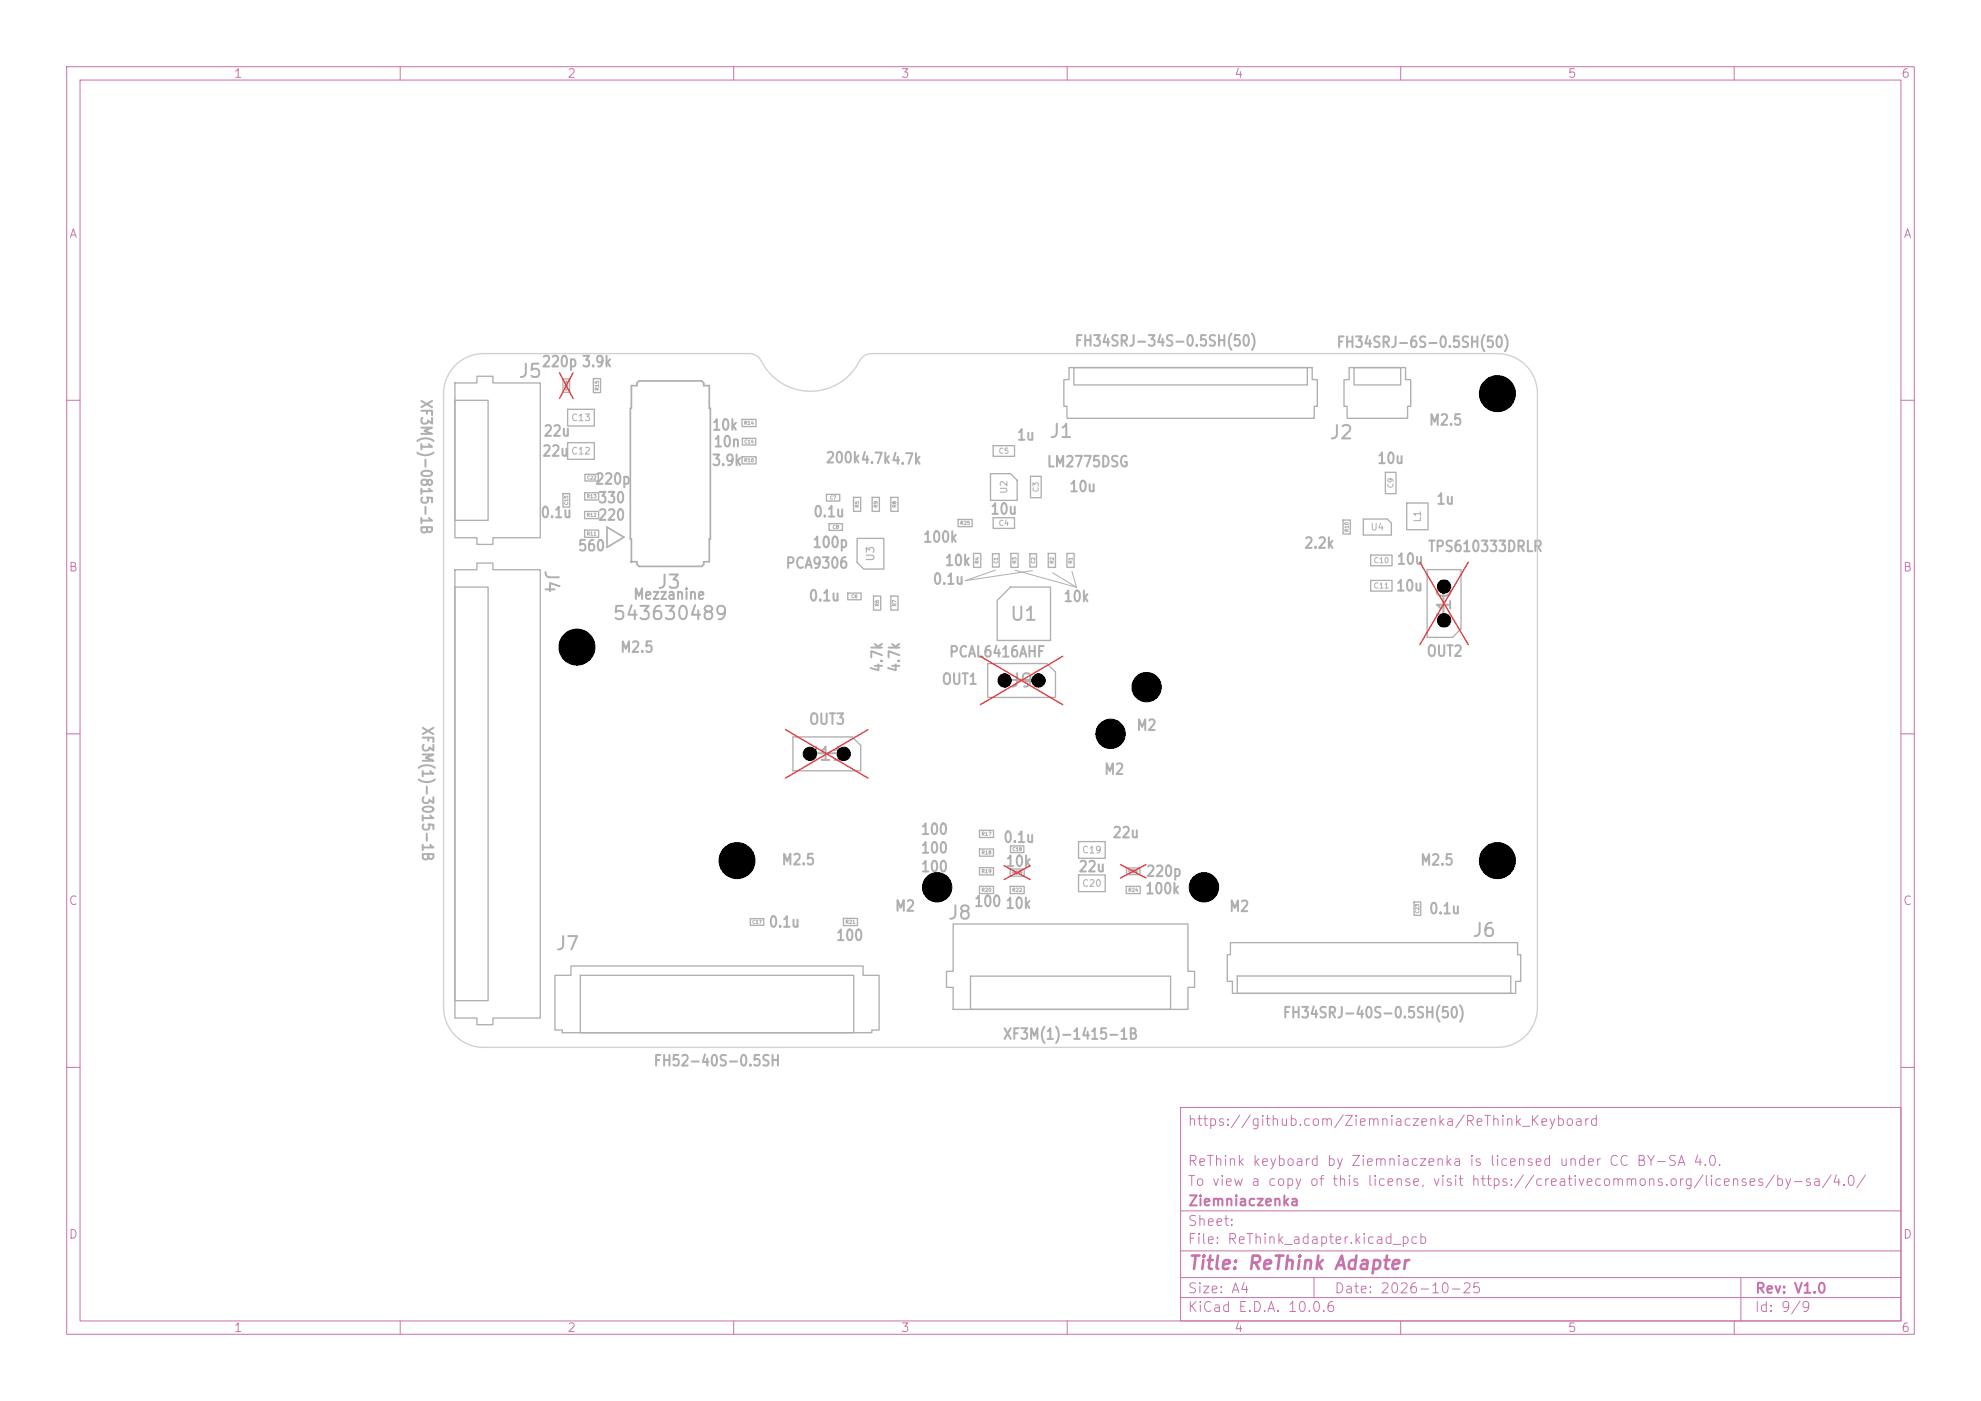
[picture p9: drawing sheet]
<svg xmlns="http://www.w3.org/2000/svg" width="297mm" height="210mm" viewBox="0 0 297 210" stroke-linecap="round" stroke-linejoin="round" font-family="sans-serif">
<defs><g id="words">
<g font-size="2" fill="#afafaf">
<text x="77.6" y="57.1">J5</text>
<text x="157.2" y="66.1">J1</text>
<text x="199.2" y="66.3">J2</text>
<text x="81.2" y="85.3" transform="rotate(90 81.2 85.3)">J4</text>
<text x="98.4" y="88.7">J3</text>
<text x="91.7" y="93.4">543630489</text>
<text x="151.3" y="93.5">U1</text>
<text x="218" y="93.3" transform="rotate(-90 218 93.3)">J10</text>
<text x="84.3" y="98.5">H4</text>
<text x="151.2" y="103.5">J9</text>
<text x="121.1" y="114.5">J11</text>
<text x="83.2" y="142.9">J7</text>
<text x="142" y="138.3">J8</text>
<text x="220.6" y="140.9">J6</text>
</g>
<text font-size="2" fill="#c872ab" x="178" y="190.8">Title: ReThink Adapter</text>
<g font-size="1.9" fill="#afafaf">
<text x="169.8" y="104.4">H8</text>
<text x="164.4" y="111.4">H7</text>
<text x="138.4" y="134.4">H5</text>
<text x="178.4" y="134.4">H6</text>
</g>
<g font-size="1.6" fill="#afafaf">
<text x="161" y="52.3">FH34SRJ-34S-0.5SH(50)</text>
<text x="200.3" y="52.5">FH34SRJ-6S-0.5SH(50)</text>
<text x="62.7" y="59.8" transform="rotate(90 62.7 59.8)">XF3M(1)-0815-1B</text>
<text x="81.1" y="55.4">220p 3.9k</text>
<text x="81.4" y="65.8">22u</text>
<text x="106.7" y="64.9">10k</text>
<text x="214.1" y="64.2">M2.5</text>
<text x="81.2" y="68.8">22u</text>
<text x="106.6" y="70.2">3.9k</text>
<text x="106.9" y="67.4">10n</text>
<text x="123.7" y="69.8">200k4.7k4.7k</text>
<text x="152.4" y="66.4">1u</text>
<text x="156.9" y="70.4">LM2775DSG</text>
<text x="206.4" y="69.9">10u</text>
<text x="89.1" y="73">220p</text>
<text x="89.6" y="75.8">330</text>
<text x="121.9" y="77.9">0.1u</text>
<text x="148.4" y="77.5">10u</text>
<text x="160.2" y="74.1">10u</text>
<text x="215.3" y="76">1u</text>
<text x="81" y="78">0.1u</text>
<text x="86.6" y="83">560</text>
<text x="89.6" y="78.4">220</text>
<text x="121.7" y="82.5">100p</text>
<text x="138.3" y="81.7">100k</text>
<text x="195.4" y="82.6">2.2k</text>
<text x="214" y="83.1">TPS610333DRLR</text>
<text x="117.7" y="85.6">PCA9306</text>
<text x="139.8" y="88">0.1u</text>
<text x="141.6" y="85.2">10k</text>
<text x="209.2" y="89">10u</text>
<text x="209.3" y="85">10u</text>
<text x="94.9" y="90.3">Mezzanine</text>
<text x="121.2" y="90.5">0.1u</text>
<text x="159.4" y="90.6">10k</text>
<text x="92.9" y="98.2">M2.5</text>
<text x="132.7" y="100.9" transform="rotate(-90 132.7 100.9)">4.7k</text>
<text x="135.3" y="100.9" transform="rotate(-90 135.3 100.9)">4.7k</text>
<text x="142.2" y="98.9">PCAL6416AHF</text>
<text x="213.8" y="98.8">OUT2</text>
<text x="141.1" y="103">OUT1</text>
<text x="62.9" y="108.8" transform="rotate(90 62.9 108.8)">XF3M(1)-3015-1B</text>
<text x="121.2" y="109">OUT3</text>
<text x="170.3" y="109.9">M2</text>
<text x="165.4" y="116.5">M2</text>
<text x="138" y="125.5">100</text>
<text x="117.1" y="130.1">M2.5</text>
<text x="138" y="131.1">100</text>
<text x="138" y="128.3">100</text>
<text x="150.3" y="126.7">0.1u</text>
<text x="150.7" y="130.3">10k</text>
<text x="161.6" y="131.1">22u</text>
<text x="166.7" y="126">22u</text>
<text x="171.7" y="131.8">220p</text>
<text x="212.8" y="130.1">M2.5</text>
<text x="134.1" y="137">M2</text>
<text x="146" y="136.3">100</text>
<text x="150.7" y="136.6">10k</text>
<text x="171.6" y="134.4">100k</text>
<text x="184.2" y="137.1">M2</text>
<text x="214.2" y="137.4">0.1u</text>
<text x="115.2" y="139.4">0.1u</text>
<text x="125.3" y="141.4">100</text>
<text x="192.2" y="153">FH34SRJ-40S-0.5SH(50)</text>
<text x="97.9" y="160.2">FH52-40S-0.5SH</text>
<text x="150.3" y="156.2">XF3M(1)-1415-1B</text>
</g>
<g font-size="1.5" fill="#c872ab">
<text x="178" y="169.1">https://github.com/Ziemniaczenka/ReThink_Keyboard</text>
<text x="178" y="178.1">To view a copy of this license, visit https://creativecommons.org/licenses/by-sa/4.0/</text>
<text x="178" y="175.1">ReThink keyboard by Ziemniaczenka is licensed under CC BY-SA 4.0.</text>
<text x="178" y="184.1">Sheet:</text>
<text x="178" y="181.1">Ziemniaczenka</text>
<text x="178" y="186.8">File: ReThink_adapter.kicad_pcb</text>
<text x="178" y="197">KiCad E.D.A. 10.0.6</text>
<text x="178" y="194.2">Size: A4</text>
<text x="200" y="194.2">Date: 2026-10-25</text>
<text x="263" y="197">Id: 9/9</text>
<text x="263" y="194.2">Rev: V1.0</text>
</g>
<g font-size="1.3" fill="#c872ab">
<text x="35" y="12">1</text>
<text x="85" y="12">2</text>
<text x="135" y="12">3</text>
<text x="185" y="12">4</text>
<text x="235" y="12">5</text>
<text x="285" y="12">6</text>
<text x="10.3" y="36">A</text>
<text x="285.3" y="36">A</text>
<text x="10.2" y="86">B</text>
<text x="285.2" y="86">B</text>
<text x="10.2" y="136">C</text>
<text x="285.2" y="136">C</text>
<text x="10.2" y="186">D</text>
<text x="285.2" y="186">D</text>
<text x="35" y="200">1</text>
<text x="85" y="200">2</text>
<text x="135" y="200">3</text>
<text x="185" y="200">4</text>
<text x="235" y="200">5</text>
<text x="285" y="200">6</text>
</g>
<text font-size="1.1" fill="#afafaf" x="131.4" y="84.3" transform="rotate(-90 131.4 84.3)">U3</text>
<g font-size="1" fill="#afafaf">
<text x="85.5" y="63.4">C13</text>
<text x="85.5" y="68.4">C12</text>
<text x="151.3" y="74.1" transform="rotate(-90 151.3 74.1)">U2</text>
<text x="205.4" y="79.8">U4</text>
<text x="213.3" y="78.4" transform="rotate(-90 213.3 78.4)">L1</text>
<text x="162.1" y="128.2">C19</text>
<text x="162.1" y="133.2">C20</text>
</g>
<g font-size=".8" fill="#afafaf">
<text x="149.6" y="68.2">C5</text>
<text x="155.9" y="73.9" transform="rotate(-90 155.9 73.9)">C3</text>
<text x="209.1" y="73.3" transform="rotate(-90 209.1 73.3)">C9</text>
<text x="149.6" y="79">C4</text>
<text x="205.9" y="84.6">C10</text>
<text x="205.9" y="88.4">C11</text>
</g>
<g font-size=".5" fill="#afafaf">
<text x="85.3" y="58.6" transform="rotate(-90 85.3 58.6)">C16</text>
<text x="89.9" y="58.6" transform="rotate(-90 89.9 58.6)">R15</text>
<text x="111.5" y="63.8">R14</text>
<text x="87.9" y="72">C22</text>
<text x="111.5" y="69.4">R16</text>
<text x="111.5" y="66.6">C14</text>
<text x="85.3" y="75.8" transform="rotate(-90 85.3 75.8)">C15</text>
<text x="87.9" y="77.6">R12</text>
<text x="87.9" y="74.8">R13</text>
<text x="124.4" y="75">C7</text>
<text x="128.9" y="76.2" transform="rotate(-90 128.9 76.2)">R5</text>
<text x="131.7" y="76.2" transform="rotate(-90 131.7 76.2)">R9</text>
<text x="134.5" y="76.2" transform="rotate(-90 134.5 76.2)">R8</text>
<text x="87.9" y="80.4">R11</text>
<text x="124.8" y="79.4">C8</text>
<text x="143.9" y="78.8">R25</text>
<text x="202.3" y="79.8" transform="rotate(-90 202.3 79.8)">R10</text>
<text x="127.6" y="89.8">C6</text>
<text x="146.9" y="84.6" transform="rotate(-90 146.9 84.6)">R4</text>
<text x="149.7" y="84.5" transform="rotate(-90 149.7 84.5)">C1</text>
<text x="152.5" y="84.6" transform="rotate(-90 152.5 84.6)">R3</text>
<text x="155.3" y="84.5" transform="rotate(-90 155.3 84.5)">C2</text>
<text x="158.1" y="84.6" transform="rotate(-90 158.1 84.6)">R2</text>
<text x="160.9" y="84.6" transform="rotate(-90 160.9 84.6)">R1</text>
<text x="131.9" y="91" transform="rotate(-90 131.9 91)">R6</text>
<text x="134.5" y="91" transform="rotate(-90 134.5 91)">R7</text>
<text x="147.1" y="125.4">R17</text>
<text x="147.1" y="131">R19</text>
<text x="147.1" y="128.2">R18</text>
<text x="151.7" y="131.2">R23</text>
<text x="151.7" y="127.7">C18</text>
<text x="169.1" y="131">C21</text>
<text x="147.1" y="133.8">R20</text>
<text x="151.7" y="133.8">R22</text>
<text x="169.1" y="133.8">R24</text>
<text x="212.9" y="137" transform="rotate(-90 212.9 137)">C23</text>
<text x="112.7" y="138.6">C17</text>
<text x="126.7" y="138.6">R21</text>
</g>
</g></defs>
<g fill="none" stroke="#c872ab" stroke-width=".15">
<path d="M10 10h277v190h-277zM12 12h273v186h-273zM60 10v2M110 10v2M160 10v2M210 10v2M260 10v2M10 60h2M285 60h2M10 110h2M285 110h2M10 160h2"/>
<path d="M177 166h108v32h-108zM285 160h2M60 198v2M110 198v2M160 198v2M177 194.5h108M177 191.5h108M177 187.5h108M177 181.5h108M197 191.5v3M210 198v2M260 198v2"/>
<path d="M261 191.5v6.5"/>
</g>
<path d="M84.9 57.1v1.5M149.2 85.5l-4.4 1.5 10-1.5M152.2 85.5l9.2 2.5M157.8 85.9l3.6 2.1M160.7 85.6l.7 2.4M151.7 130.8h1.6M169.2 130.6h1.4" fill="none" stroke="#afafaf" stroke-width=".15"/>
<path d="M216.4 87.7v5.6M121.1 112.9h5.6M151.3 101.9h3.6" fill="none" stroke="#afafaf" stroke-width=".3"/>
<g fill="none" stroke="#afafaf" stroke-width=".2">
<path d="M68.2 57.4h3.3v-1h2.4v1h7.1v23.2h-7.1v1h-2.4v-1h-3.3zM84.4 56.8h1v2h-1zM89 56.8h1v2.1h-1zM160.3 55.1h36.4v1.8h.8v4h-.5v1.8h-37v-1.8h-.5v-4h.8zM161 55.1h35v2.6h-35zM202.3 55.1h8.4v1.8h.8v4h-.5v1.8h-9v-1.8h-.5v-4h.8zM203 55.1h7v2.6h-7zM68.2 60h5v18h-5zM84.4 74h1v2h-1zM85.1 66.4h4v2.5h-4zM85.1 61.4h4v2.5h-4zM87.7 76.7h2.1v1h-2.1z"/>
<path d="M87.7 79.5h2.1v1h-2.1zM87.7 73.9h2.1v1h-2.1zM87.7 71.1h2v1h-2zM111.3 62.9h2.1v1h-2.1zM111.3 68.5h2.1v1h-2.1zM111.3 65.7h2v1h-2zM123.9 74.1h2v1h-2zM124.3 78.5h2v1h-2zM128 74.6h1v2.1h-1zM130.8 74.6h1v2.1h-1zM133.6 74.6h1v2.1h-1zM143.7 77.9h2.1v1h-2.1z"/>
<path d="M148.5 71h3l1 1v3h-4zM148.9 66.8h3.2v1.6h-3.2zM148.9 77.6h3.2v1.6h-3.2zM154.5 71.4h1.6v3.2h-1.6zM201.4 78h1v2.1h-1zM204.4 77.8h3.6l.6 .6v1.8h-4.2zM207.7 70.8h1.6v3.2h-1.6zM210.9 75.4h3.2v4h-3.2zM68.2 88h5v62h-5zM68.2 85.4h3.3v-1h2.4v1h7.1v67.2h-7.1v1h-2.4v-1h-3.3zM127.1 88.9h2v1h-2zM128.5 80.7h4v4.6h-3l-1-1z"/>
<path d="M131 89.4h1v2.1h-1zM133.6 89.4h1v2.1h-1zM146 83h1v2.1h-1zM148.1 99.5h8.9l1.2 1.2v3.8h-10.1zM148.8 83h1v2h-1zM149.5 90l2-2h6v8h-8zM151.6 83h1v2.1h-1zM154.4 83h1v2h-1zM157.2 83h1v2.1h-1zM160 83h1v2.1h-1zM205.5 83.2h3.2v1.6h-3.2zM205.5 87h3.2v1.6h-3.2z"/>
<path d="M214 85.4h5v8.9l-1.2 1.2h-3.8zM118.9 110.5h8.9l1.2 1.2v3.8h-10.1zM112.5 137.7h2v1h-2zM126.5 137.7h2.1v1h-2.1zM142.9 138.5h35.2v7.1h1v2.4h-1v3.3h-35.2v-3.3h-1v-2.4h1zM146.9 130.1h2.1v1h-2.1zM146.9 124.5h2.1v1h-2.1zM146.9 127.3h2.1v1h-2.1zM146.9 132.9h2.1v1h-2.1zM151.5 130.3h2.1v1h-2.1zM151.5 132.9h2.1v1h-2.1zM151.5 126.8h2v1h-2z"/>
<path d="M161.7 131.2h4v2.5h-4zM161.7 126.2h4v2.5h-4zM168.9 132.9h2.1v1h-2.1zM168.9 130.1h2v1h-2zM212 135.2h1v2h-1zM83.2 146.2h2.4v-1.4h43.8v1.4h2.4v8.2h-1.1v.4h-46.4v-.4h-1.1zM87 146.2h41v8.6h-41zM145.5 146.3h30v5h-30zM184.5 141.3h43v1.8h.5v4h-.8v1.8h-42.4v-1.8h-.8v-4h.5zM185.5 146.3h41v2.6h-41z"/>
</g>
<path d="M94.7 57.8h.8v-.4l.3-.3h9.4l.3 .3v.4h.8v3.4h.2v19.6h-.2v3.4h-.8v.4l-.3 .3h-9.4l-.3-.3v-.4h-.8v-3.4h-.2v-19.6h.2zM91 79l2.5 1.5-2.5 1.6z" fill="none" stroke="#afafaf" stroke-width=".25"/>
<circle cx="94.7" cy="84.2" r=".13" fill="#afafaf" stroke="#afafaf" stroke-width=".15"/>
<path d="M83.9 55.9l2 3.8M85.9 55.9l-2 3.8M147 98.4l12.3 7.2M159.3 98.4l-12.3 7.2M212.9 84.3l7.2 12.3M220.1 84.3l-7.2 12.3M117.8 109.4l12.3 7.2M130.1 109.4l-12.3 7.2M150.6 129.8l3.9 2M154.5 129.8l-3.9 2M168 129.6l3.8 2M171.8 129.6l-3.8 2" fill="none" stroke="#e12e31" stroke-width=".2"/>
<path d="M68.3 54.8a6 6 0 0 1 4.2-1.8h40a2 2 0 0 1 1.6 1.1 8.3 8.3 0 0 0 7.7 4.5 8.3 8.3 0 0 0 7.3-4.9 2 2 0 0 1 1.6-.7h93.8a6 6 0 0 1 6 6v92a6 6 0 0 1-6 6h-152a6 6 0 0 1-6-6v-92a6 6 0 0 1 1.8-4.2z" fill="none" stroke="#d0d2cd" stroke-width=".2"/>
<g fill="#000" stroke="#000" stroke-width=".15">
<circle cx="224.5" cy="59" r="2.7"/>
<circle cx="86.5" cy="97" r="2.7"/>
<circle cx="216.5" cy="93" r="1"/>
<circle cx="216.5" cy="87.9" r="1"/>
<circle cx="121.4" cy="113" r="1"/>
<circle cx="126.5" cy="113" r="1"/>
<circle cx="150.6" cy="102" r="1"/>
<circle cx="155.7" cy="102" r="1"/>
<circle cx="166.5" cy="110" r="2.2"/>
<circle cx="171.9" cy="103" r="2.2"/>
<circle cx="110.5" cy="129" r="2.7"/>
<circle cx="140.5" cy="133" r="2.2"/>
<circle cx="180.5" cy="133" r="2.2"/>
<circle cx="224.5" cy="129" r="2.7"/>
</g>
<use href="#words"/>
</svg>
